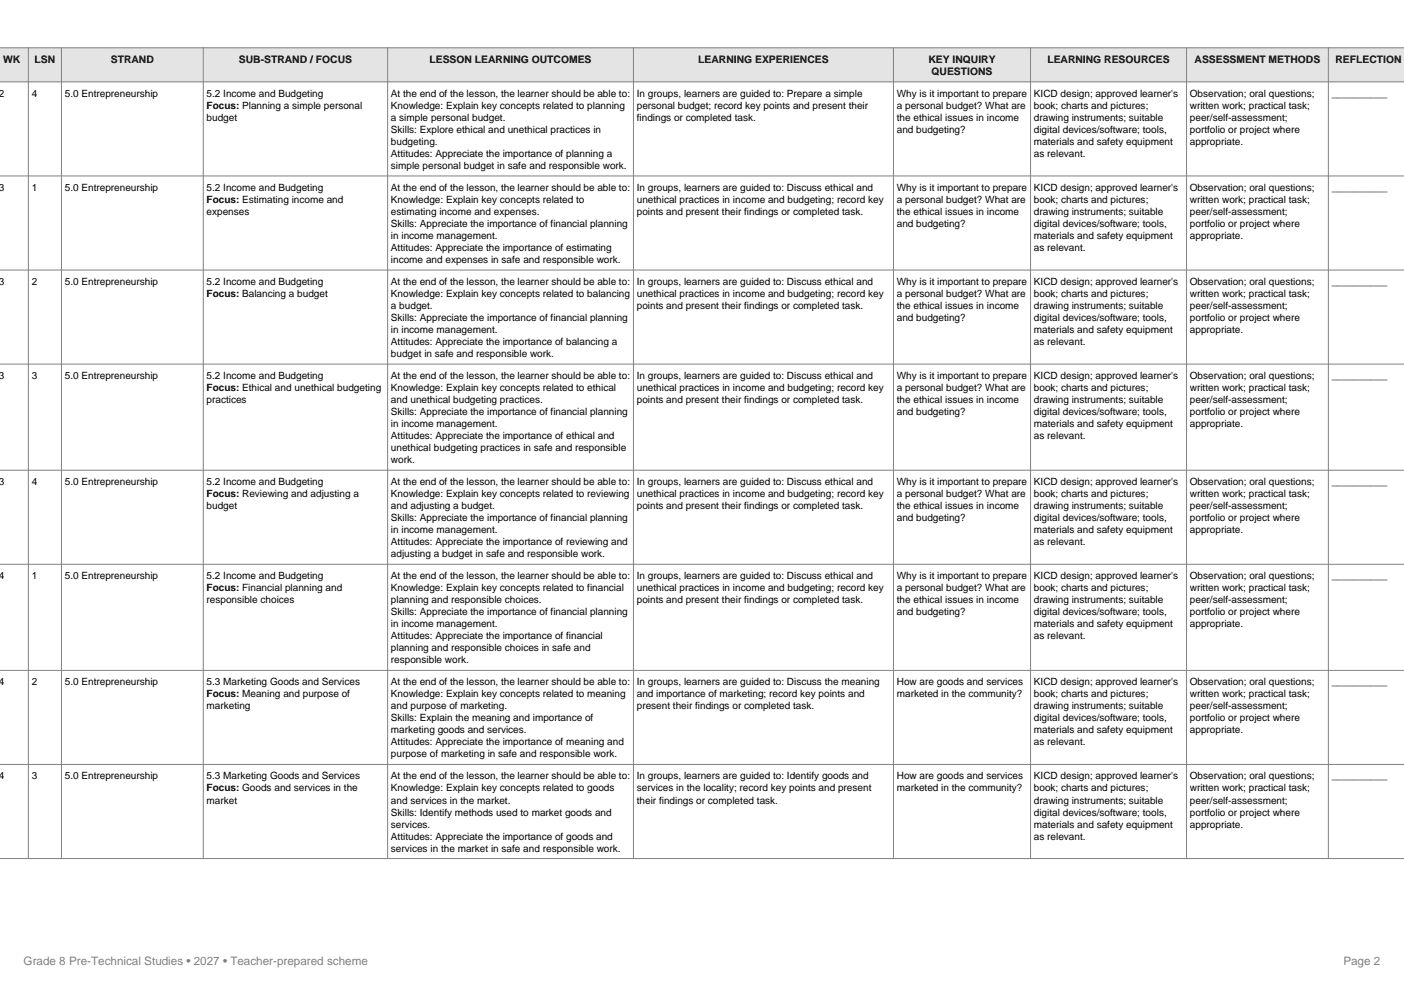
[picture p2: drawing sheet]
<svg xmlns="http://www.w3.org/2000/svg" width="297mm" height="210mm" viewBox="0 0 297 210" stroke-linecap="round" stroke-linejoin="round" font-family="sans-serif">
<defs><g id="words">
<g font-size="2.5" fill="#808080">
<text x="5" y="204">Grade 8 Pre-Technical Studies • 2027 • Teacher-prepared scheme</text>
<text x="284.2" y="204">Page 2</text>
</g>
<g font-size="2.2">
<text x=".7" y="13.4">WK</text>
<text x="7.3" y="13.4">LSN</text>
<text x="23.4" y="13.4">STRAND</text>
<text x="50.5" y="13.4">SUB-STRAND / FOCUS</text>
<text x="90.9" y="13.4">LESSON LEARNING OUTCOMES</text>
<text x="147.7" y="13.4">LEARNING EXPERIENCES</text>
<text x="196.4" y="13.4">KEY INQUIRY</text>
<text x="197.1" y="15.9">QUESTIONS</text>
<text x="221.6" y="13.4">LEARNING RESOURCES</text>
<text x="252.7" y="13.4">ASSESSMENT METHODS</text>
<text x="282.5" y="13.4">REFLECTION</text>
</g>
<g font-size="2.1">
<text x="-.3" y="20.5">2</text>
<text x="6.7" y="20.5">4</text>
<text x="13.7" y="20.5">5.0 Entrepreneurship</text>
<text x="43.7" y="20.5">5.2 Income and Budgeting</text>
<text x="43.7" y="23">Focus: Planning a simple personal</text>
<text x="82.7" y="20.5">At the end of the lesson, the learner should be able to:</text>
<text x="82.7" y="23">Knowledge: Explain key concepts related to planning</text>
<text x="134.7" y="20.5">In groups, learners are guided to: Prepare a simple</text>
<text x="134.7" y="23">personal budget; record key points and present their</text>
<text x="189.7" y="20.5">Why is it important to prepare</text>
<text x="189.7" y="23">a personal budget? What are</text>
<text x="218.7" y="20.5">KICD design; approved learner's</text>
<text x="218.7" y="23">book; charts and pictures;</text>
<text x="251.7" y="20.5">Observation; oral questions;</text>
<text x="251.7" y="23">written work; practical task;</text>
<text x="281.7" y="20.5">__________</text>
<text x="43.7" y="25.6">budget</text>
<text x="82.7" y="25.6">a simple personal budget.</text>
<text x="82.7" y="28.1">Skills: Explore ethical and unethical practices in</text>
<text x="134.7" y="25.6">findings or completed task.</text>
<text x="189.7" y="25.6">the ethical issues in income</text>
<text x="189.7" y="28.1">and budgeting?</text>
<text x="218.7" y="25.6">drawing instruments; suitable</text>
<text x="218.7" y="28.1">digital devices/software; tools,</text>
<text x="251.7" y="25.6">peer/self-assessment;</text>
<text x="251.7" y="28.1">portfolio or project where</text>
<text x="82.7" y="30.6">budgeting.</text>
<text x="82.7" y="33.2">Attitudes: Appreciate the importance of planning a</text>
<text x="82.7" y="35.7">simple personal budget in safe and responsible work.</text>
<text x="218.7" y="30.6">materials and safety equipment</text>
<text x="218.7" y="33.2">as relevant.</text>
<text x="251.7" y="30.6">appropriate.</text>
<text x="-.3" y="40.4">3</text>
<text x="6.7" y="40.4">1</text>
<text x="13.7" y="40.4">5.0 Entrepreneurship</text>
<text x="43.7" y="40.4">5.2 Income and Budgeting</text>
<text x="82.7" y="40.4">At the end of the lesson, the learner should be able to:</text>
<text x="134.7" y="40.4">In groups, learners are guided to: Discuss ethical and</text>
<text x="189.7" y="40.4">Why is it important to prepare</text>
<text x="218.7" y="40.4">KICD design; approved learner's</text>
<text x="251.7" y="40.4">Observation; oral questions;</text>
<text x="281.7" y="40.4">__________</text>
<text x="43.7" y="42.9">Focus: Estimating income and</text>
<text x="43.7" y="45.5">expenses</text>
<text x="82.7" y="42.9">Knowledge: Explain key concepts related to</text>
<text x="82.7" y="45.5">estimating income and expenses.</text>
<text x="134.7" y="42.9">unethical practices in income and budgeting; record key</text>
<text x="134.7" y="45.5">points and present their findings or completed task.</text>
<text x="189.7" y="42.9">a personal budget? What are</text>
<text x="189.7" y="45.5">the ethical issues in income</text>
<text x="218.7" y="42.9">book; charts and pictures;</text>
<text x="218.7" y="45.5">drawing instruments; suitable</text>
<text x="251.7" y="42.9">written work; practical task;</text>
<text x="251.7" y="45.5">peer/self-assessment;</text>
<text x="82.7" y="48">Skills: Appreciate the importance of financial planning</text>
<text x="82.7" y="50.5">in income management.</text>
<text x="82.7" y="53.1">Attitudes: Appreciate the importance of estimating</text>
<text x="189.7" y="48">and budgeting?</text>
<text x="218.7" y="48">digital devices/software; tools,</text>
<text x="218.7" y="50.5">materials and safety equipment</text>
<text x="218.7" y="53.1">as relevant.</text>
<text x="251.7" y="48">portfolio or project where</text>
<text x="251.7" y="50.5">appropriate.</text>
<text x="82.7" y="55.6">income and expenses in safe and responsible work.</text>
<text x="-.3" y="60.3">3</text>
<text x="6.7" y="60.3">2</text>
<text x="13.7" y="60.3">5.0 Entrepreneurship</text>
<text x="43.7" y="60.3">5.2 Income and Budgeting</text>
<text x="43.7" y="62.8">Focus: Balancing a budget</text>
<text x="82.7" y="60.3">At the end of the lesson, the learner should be able to:</text>
<text x="82.7" y="62.8">Knowledge: Explain key concepts related to balancing</text>
<text x="82.7" y="65.4">a budget.</text>
<text x="134.7" y="60.3">In groups, learners are guided to: Discuss ethical and</text>
<text x="134.7" y="62.8">unethical practices in income and budgeting; record key</text>
<text x="134.7" y="65.4">points and present their findings or completed task.</text>
<text x="189.7" y="60.3">Why is it important to prepare</text>
<text x="189.7" y="62.8">a personal budget? What are</text>
<text x="189.7" y="65.4">the ethical issues in income</text>
<text x="218.7" y="60.3">KICD design; approved learner's</text>
<text x="218.7" y="62.8">book; charts and pictures;</text>
<text x="218.7" y="65.4">drawing instruments; suitable</text>
<text x="251.7" y="60.3">Observation; oral questions;</text>
<text x="251.7" y="62.8">written work; practical task;</text>
<text x="251.7" y="65.4">peer/self-assessment;</text>
<text x="281.7" y="60.3">__________</text>
<text x="82.7" y="67.9">Skills: Appreciate the importance of financial planning</text>
<text x="82.7" y="70.4">in income management.</text>
<text x="189.7" y="67.9">and budgeting?</text>
<text x="218.7" y="67.9">digital devices/software; tools,</text>
<text x="218.7" y="70.4">materials and safety equipment</text>
<text x="251.7" y="67.9">portfolio or project where</text>
<text x="251.7" y="70.4">appropriate.</text>
<text x="82.7" y="73">Attitudes: Appreciate the importance of balancing a</text>
<text x="82.7" y="75.5">budget in safe and responsible work.</text>
<text x="218.7" y="73">as relevant.</text>
<text x="-.3" y="80.2">3</text>
<text x="6.7" y="80.2">3</text>
<text x="13.7" y="80.2">5.0 Entrepreneurship</text>
<text x="43.7" y="80.2">5.2 Income and Budgeting</text>
<text x="43.7" y="82.7">Focus: Ethical and unethical budgeting</text>
<text x="82.7" y="80.2">At the end of the lesson, the learner should be able to:</text>
<text x="82.7" y="82.7">Knowledge: Explain key concepts related to ethical</text>
<text x="134.7" y="80.2">In groups, learners are guided to: Discuss ethical and</text>
<text x="134.7" y="82.7">unethical practices in income and budgeting; record key</text>
<text x="189.7" y="80.2">Why is it important to prepare</text>
<text x="189.7" y="82.7">a personal budget? What are</text>
<text x="218.7" y="80.2">KICD design; approved learner's</text>
<text x="218.7" y="82.7">book; charts and pictures;</text>
<text x="251.7" y="80.2">Observation; oral questions;</text>
<text x="251.7" y="82.7">written work; practical task;</text>
<text x="281.7" y="80.2">__________</text>
<text x="43.7" y="85.3">practices</text>
<text x="82.7" y="85.3">and unethical budgeting practices.</text>
<text x="82.7" y="87.8">Skills: Appreciate the importance of financial planning</text>
<text x="134.7" y="85.3">points and present their findings or completed task.</text>
<text x="189.7" y="85.3">the ethical issues in income</text>
<text x="189.7" y="87.8">and budgeting?</text>
<text x="218.7" y="85.3">drawing instruments; suitable</text>
<text x="218.7" y="87.8">digital devices/software; tools,</text>
<text x="251.7" y="85.3">peer/self-assessment;</text>
<text x="251.7" y="87.8">portfolio or project where</text>
<text x="82.7" y="90.3">in income management.</text>
<text x="82.7" y="92.9">Attitudes: Appreciate the importance of ethical and</text>
<text x="82.7" y="95.4">unethical budgeting practices in safe and responsible</text>
<text x="218.7" y="90.3">materials and safety equipment</text>
<text x="218.7" y="92.9">as relevant.</text>
<text x="251.7" y="90.3">appropriate.</text>
<text x="82.7" y="98">work.</text>
<text x="-.3" y="102.6">3</text>
<text x="6.7" y="102.6">4</text>
<text x="13.7" y="102.6">5.0 Entrepreneurship</text>
<text x="43.7" y="102.6">5.2 Income and Budgeting</text>
<text x="43.7" y="105.2">Focus: Reviewing and adjusting a</text>
<text x="43.7" y="107.7">budget</text>
<text x="82.7" y="102.6">At the end of the lesson, the learner should be able to:</text>
<text x="82.7" y="105.2">Knowledge: Explain key concepts related to reviewing</text>
<text x="82.7" y="107.7">and adjusting a budget.</text>
<text x="134.7" y="102.6">In groups, learners are guided to: Discuss ethical and</text>
<text x="134.7" y="105.2">unethical practices in income and budgeting; record key</text>
<text x="134.7" y="107.7">points and present their findings or completed task.</text>
<text x="189.7" y="102.6">Why is it important to prepare</text>
<text x="189.7" y="105.2">a personal budget? What are</text>
<text x="189.7" y="107.7">the ethical issues in income</text>
<text x="218.7" y="102.6">KICD design; approved learner's</text>
<text x="218.7" y="105.2">book; charts and pictures;</text>
<text x="218.7" y="107.7">drawing instruments; suitable</text>
<text x="251.7" y="102.6">Observation; oral questions;</text>
<text x="251.7" y="105.2">written work; practical task;</text>
<text x="251.7" y="107.7">peer/self-assessment;</text>
<text x="281.7" y="102.6">__________</text>
<text x="82.7" y="110.2">Skills: Appreciate the importance of financial planning</text>
<text x="82.7" y="112.8">in income management.</text>
<text x="189.7" y="110.2">and budgeting?</text>
<text x="218.7" y="110.2">digital devices/software; tools,</text>
<text x="218.7" y="112.8">materials and safety equipment</text>
<text x="251.7" y="110.2">portfolio or project where</text>
<text x="251.7" y="112.8">appropriate.</text>
<text x="82.7" y="115.3">Attitudes: Appreciate the importance of reviewing and</text>
<text x="82.7" y="117.9">adjusting a budget in safe and responsible work.</text>
<text x="218.7" y="115.3">as relevant.</text>
<text x="-.3" y="122.5">4</text>
<text x="6.7" y="122.5">1</text>
<text x="13.7" y="122.5">5.0 Entrepreneurship</text>
<text x="43.7" y="122.5">5.2 Income and Budgeting</text>
<text x="43.7" y="125.1">Focus: Financial planning and</text>
<text x="82.7" y="122.5">At the end of the lesson, the learner should be able to:</text>
<text x="82.7" y="125.1">Knowledge: Explain key concepts related to financial</text>
<text x="134.7" y="122.5">In groups, learners are guided to: Discuss ethical and</text>
<text x="134.7" y="125.1">unethical practices in income and budgeting; record key</text>
<text x="189.7" y="122.5">Why is it important to prepare</text>
<text x="189.7" y="125.1">a personal budget? What are</text>
<text x="218.7" y="122.5">KICD design; approved learner's</text>
<text x="218.7" y="125.1">book; charts and pictures;</text>
<text x="251.7" y="122.5">Observation; oral questions;</text>
<text x="251.7" y="125.1">written work; practical task;</text>
<text x="281.7" y="122.5">__________</text>
<text x="43.7" y="127.6">responsible choices</text>
<text x="82.7" y="127.6">planning and responsible choices.</text>
<text x="82.7" y="130.1">Skills: Appreciate the importance of financial planning</text>
<text x="134.7" y="127.6">points and present their findings or completed task.</text>
<text x="189.7" y="127.6">the ethical issues in income</text>
<text x="189.7" y="130.1">and budgeting?</text>
<text x="218.7" y="127.6">drawing instruments; suitable</text>
<text x="218.7" y="130.1">digital devices/software; tools,</text>
<text x="251.7" y="127.6">peer/self-assessment;</text>
<text x="251.7" y="130.1">portfolio or project where</text>
<text x="82.7" y="132.7">in income management.</text>
<text x="82.7" y="135.2">Attitudes: Appreciate the importance of financial</text>
<text x="82.7" y="137.8">planning and responsible choices in safe and</text>
<text x="218.7" y="132.7">materials and safety equipment</text>
<text x="218.7" y="135.2">as relevant.</text>
<text x="251.7" y="132.7">appropriate.</text>
<text x="82.7" y="140.3">responsible work.</text>
<text x="-.3" y="144.9">4</text>
<text x="6.7" y="144.9">2</text>
<text x="13.7" y="144.9">5.0 Entrepreneurship</text>
<text x="43.7" y="144.9">5.3 Marketing Goods and Services</text>
<text x="43.7" y="147.5">Focus: Meaning and purpose of</text>
<text x="82.7" y="144.9">At the end of the lesson, the learner should be able to:</text>
<text x="82.7" y="147.5">Knowledge: Explain key concepts related to meaning</text>
<text x="134.7" y="144.9">In groups, learners are guided to: Discuss the meaning</text>
<text x="134.7" y="147.5">and importance of marketing; record key points and</text>
<text x="189.7" y="144.9">How are goods and services</text>
<text x="189.7" y="147.5">marketed in the community?</text>
<text x="218.7" y="144.9">KICD design; approved learner's</text>
<text x="218.7" y="147.5">book; charts and pictures;</text>
<text x="251.7" y="144.9">Observation; oral questions;</text>
<text x="251.7" y="147.5">written work; practical task;</text>
<text x="281.7" y="144.9">__________</text>
<text x="43.7" y="150">marketing</text>
<text x="82.7" y="150">and purpose of marketing.</text>
<text x="82.7" y="152.6">Skills: Explain the meaning and importance of</text>
<text x="82.7" y="155.1">marketing goods and services.</text>
<text x="134.7" y="150">present their findings or completed task.</text>
<text x="218.7" y="150">drawing instruments; suitable</text>
<text x="218.7" y="152.6">digital devices/software; tools,</text>
<text x="218.7" y="155.1">materials and safety equipment</text>
<text x="251.7" y="150">peer/self-assessment;</text>
<text x="251.7" y="152.6">portfolio or project where</text>
<text x="251.7" y="155.1">appropriate.</text>
<text x="82.7" y="157.6">Attitudes: Appreciate the importance of meaning and</text>
<text x="82.7" y="160.2">purpose of marketing in safe and responsible work.</text>
<text x="218.7" y="157.6">as relevant.</text>
<text x="-.3" y="164.8">4</text>
<text x="6.7" y="164.8">3</text>
<text x="13.7" y="164.8">5.0 Entrepreneurship</text>
<text x="43.7" y="164.8">5.3 Marketing Goods and Services</text>
<text x="43.7" y="167.4">Focus: Goods and services in the</text>
<text x="82.7" y="164.8">At the end of the lesson, the learner should be able to:</text>
<text x="82.7" y="167.4">Knowledge: Explain key concepts related to goods</text>
<text x="134.7" y="164.8">In groups, learners are guided to: Identify goods and</text>
<text x="134.7" y="167.4">services in the locality; record key points and present</text>
<text x="189.7" y="164.8">How are goods and services</text>
<text x="189.7" y="167.4">marketed in the community?</text>
<text x="218.7" y="164.8">KICD design; approved learner's</text>
<text x="218.7" y="167.4">book; charts and pictures;</text>
<text x="251.7" y="164.8">Observation; oral questions;</text>
<text x="251.7" y="167.4">written work; practical task;</text>
<text x="281.7" y="164.8">__________</text>
<text x="43.7" y="169.9">market</text>
<text x="82.7" y="169.9">and services in the market.</text>
<text x="82.7" y="172.5">Skills: Identify methods used to market goods and</text>
<text x="134.7" y="169.9">their findings or completed task.</text>
<text x="218.7" y="169.9">drawing instruments; suitable</text>
<text x="218.7" y="172.5">digital devices/software; tools,</text>
<text x="251.7" y="169.9">peer/self-assessment;</text>
<text x="251.7" y="172.5">portfolio or project where</text>
<text x="82.7" y="175">services.</text>
<text x="82.7" y="177.5">Attitudes: Appreciate the importance of goods and</text>
<text x="218.7" y="175">materials and safety equipment</text>
<text x="218.7" y="177.5">as relevant.</text>
<text x="251.7" y="175">appropriate.</text>
<text x="82.7" y="180.1">services in the market in safe and responsible work.</text>
</g>
</g></defs>
<path d="M-.1 10.1h297.2v7.2h-297.2z" fill-rule="evenodd" fill="#dce6f1"/>
<g fill="none" stroke="#808080" stroke-width=".21">
<path d="M-.1 10.1h297.2M-.1 17.3h297.2M6 10.1v171.5M13 10.1v171.5M43 10.1v171.5M82 10.1v171.5M134 10.1v171.5M189 10.1v171.5M218 10.1v171.5M251 10.1v171.5M281 10.1v171.5M-.1 37.2h297.2"/>
<path d="M-.1 57.1h297.2M-.1 77h297.2M-.1 99.4h297.2M-.1 119.3h297.2M-.1 141.8h297.2M-.1 161.7h297.2M-.1 181.6h297.2"/>
</g>
<use href="#words"/>
</svg>
